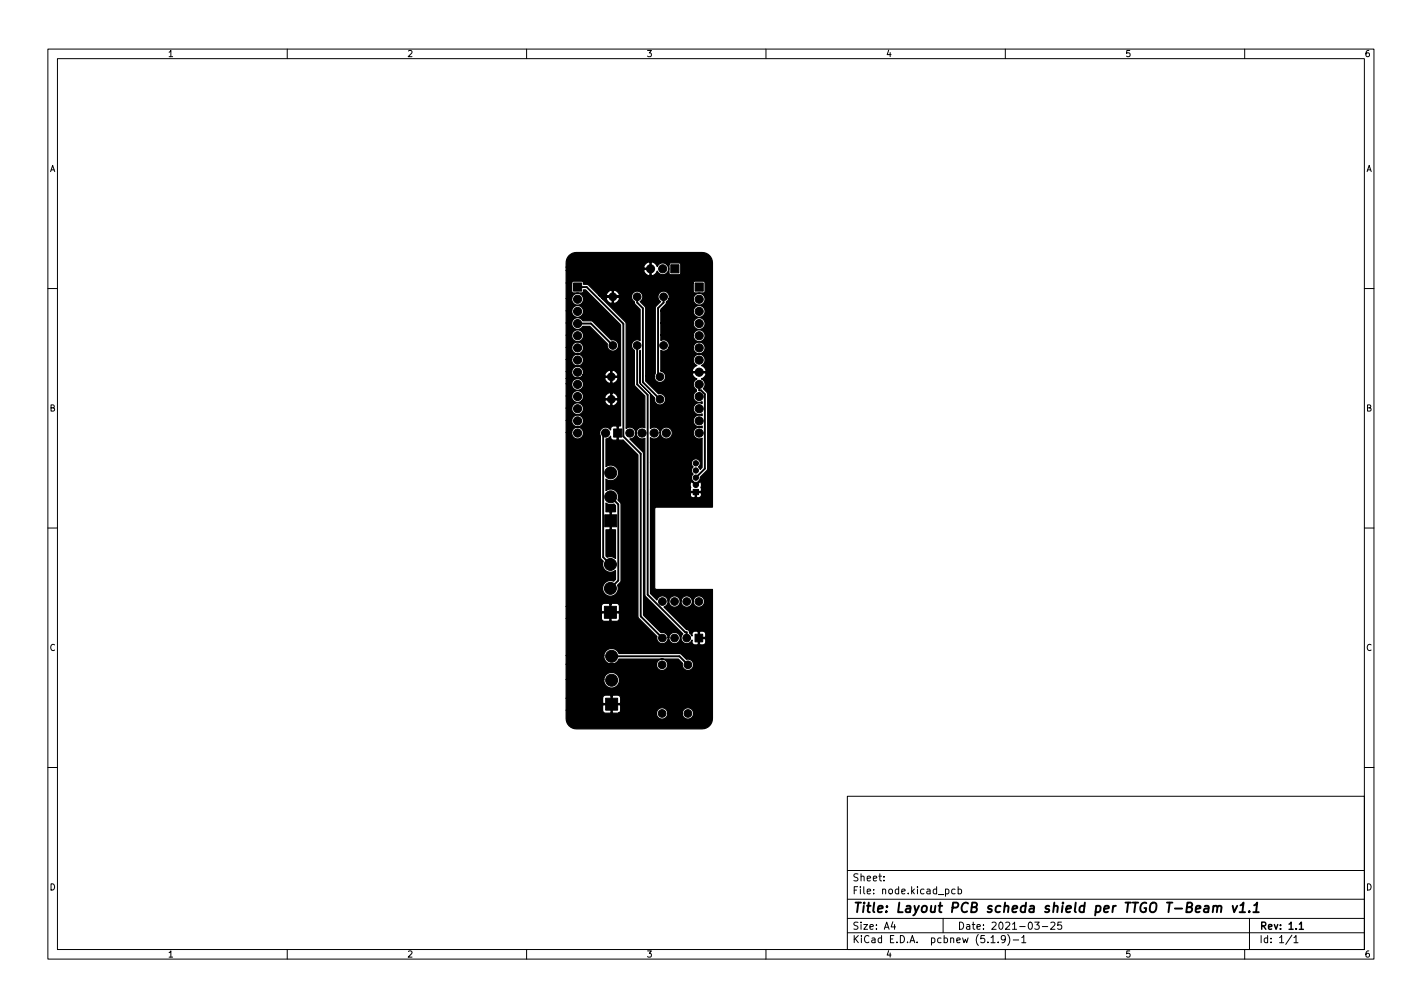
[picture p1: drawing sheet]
<svg xmlns="http://www.w3.org/2000/svg" width="297mm" height="210mm" viewBox="0 0 297 210" stroke-linecap="round" stroke-linejoin="round" font-family="sans-serif">
<defs><g id="words">
<text font-size="2.8" x="178" y="190.6">Title: Layout PCB scheda shield per TTGO T-Beam v1.1</text>
<g font-size="2.1">
<text x="178" y="184">Sheet:</text>
<text x="178" y="186.7">File: node.kicad_pcb</text>
<text x="178" y="196.9">KiCad E.D.A. pcbnew (5.1.9)-1</text>
<text x="178" y="194.1">Size: A4</text>
<text x="200" y="194.1">Date: 2021-03-25</text>
<text x="263" y="194.1">Rev: 1.1</text>
<text x="263" y="196.9">Id: 1/1</text>
</g>
<g font-size="1.8">
<text x="35" y="11.9">1</text>
<text x="85" y="11.9">2</text>
<text x="135" y="11.9">3</text>
<text x="185" y="11.9">4</text>
<text x="235" y="11.9">5</text>
<text x="285" y="11.9">6</text>
<text x="10.3" y="35.9">A</text>
<text x="285.3" y="35.9">A</text>
<text x="10.3" y="85.9">B</text>
<text x="285.3" y="85.9">B</text>
<text x="10.3" y="135.9">C</text>
<text x="285.3" y="135.9">C</text>
<text x="10.3" y="185.9">D</text>
<text x="285.3" y="185.9">D</text>
<text x="35" y="199.9">1</text>
<text x="85" y="199.9">2</text>
<text x="135" y="199.9">3</text>
<text x="185" y="199.9">4</text>
<text x="235" y="199.9">5</text>
<text x="285" y="199.9">6</text>
</g>
</g></defs>
<g fill="none" stroke="#000" stroke-width=".21">
<path d="M10 10.2h277v190.1h-277zM12 12.2h273v186.1h-273zM60 10.2v2M110 10.2v2M160 10.2v2M210 10.2v2M260 10.2v2M10 60.2h2M285 60.2h2M10 110.2h2M285 110.2h2M10 160.2h2"/>
<path d="M177 166.3h108v32h-108zM285 160.2h2M60 198.3v2M110 198.3v2M160 198.3v2M177 194.8h108M177 191.8h108M177 187.8h108M177 181.8h108M184.6 183.8v.1M184.6 183v.1M186.5 192.5l-.4 1h1"/>
<path d="M186.9 193v1M197 191.8v3M197.5 185.7l.4-.1 .3 .3-.1 .7h-.6M199.5 185.7l-.4-.1-.3 .3 .1 .7h.6M200.1 185.7l.5-.1 .3 .3-.2 .7h-.6M200.1 185.1v1.5M207 196.8h.9M208.5 196.7v.1M210 198.3v2M210 196l-.3 .3-.4-.1-.2-.2 .2-.6 .4-.1 .2 .2a.99 .99 0 0 1-.3 1.3h-.3M210.5 195.1a1.72 1.72 0 0 1 0 2.3M211.6 196.3h1.2"/>
<path d="M213.4 195.8l.5-.5v1.5M213.4 196.8h.9M216.1 192.5h1l-.5 .6 .4 .1v.7l-.2 .1-.7-.1M217.7 193.5h1.2M219.5 192.7l.6-.2 .3 .5-1 1h1M221.7 192.5h-.7l-.1 .7 .2-.1 .5 .1 .2 .2-.1 .5-.2 .1-.6-.1M260 198.3v2M261 191.8v6.5M269.9 195.3l-1.3 1.9M270.3 195.8l.4-.5v1.5M270.3 196.8h.8"/>
</g>
<path d="M271.4 193l.4-.5v1.5M271.4 194h.9" fill="none" stroke="#000" stroke-width=".3"/>
<g fill="none" stroke="#000" stroke-width=".4">
<path d="M120.6 59.9h2l7.6 7.7v23.5l3.6 3.6v34l4.6 4.5M120.6 67.6h2.8l4.6 4.5M133.1 62v1.2l1.2 1.2v15.4l3.6 3.6M133.1 72.1v8.2l2.2 2.1v41.8l7.8 7.8h.3v1.2M138.6 62v1.2l-1.1 1.1v14l.4 .4M126.5 90.4l-.5 .5v25.4l1.5 1.6M146 80.3v1.2h.4l.8 .8v15.5l-1.8 1.9M127.6 103.7l1.5 1.6v15.9l-1.6 1.7M127.8 137h14.1l1.8 1.8M128.5 127.9h-1M251.7 189.2h.7v1.3M252.5 189.6l-.7 .1a.4 .4 0 0 0-.3 .3 .4 .4 0 0 0 .2 .5l.7-.1"/>
<path d="M253.5 189.3l.3-.2 .4 .1v1.3M253.5 189.1l-.2 1.4M254.3 189.4a.5 .5 0 0 1 .8-.2l-.1 1.3M257.5 189.1l.3 1.4 .6-1.4M258.9 190.5h1.2M259.1 189l.7-.5-.3 2M261 190.3l-.1 .2M261.8 190.5h1.1M262 189l.6-.5-.2 2"/>
</g>
<g fill="#000" stroke="#000" stroke-width=".21">
<path d="M119.8 59.1h1.7v1.7h-1.7zM140.1 55.3h1.7v1.7h-1.7zM145.2 59.1h1.7v1.7h-1.7zM128.2 89.6h1.7v1.7h-1.7zM126.3 107.5h2.5v2.5h-2.5zM144.8 102.2h1.1v1.1h-1.1zM126.3 126.6h2.5v2.5h-2.5zM145.2 132.4h1.6v1.6h-1.6zM126.5 145.8h2.5v2.5h-2.5z"/>
<circle cx="135.9" cy="56.1" r=".85"/>
<circle cx="138.4" cy="56.1" r=".85"/>
<circle cx="120.6" cy="75.2" r=".85"/>
<circle cx="120.6" cy="65" r=".85"/>
<circle cx="120.6" cy="62.5" r=".85"/>
<circle cx="120.6" cy="77.7" r=".85"/>
<circle cx="120.6" cy="67.6" r=".85"/>
<circle cx="120.6" cy="72.6" r=".85"/>
<circle cx="120.6" cy="70.1" r=".85"/>
<circle cx="127.7" cy="78.7" r=".8"/>
<circle cx="128" cy="72.1" r=".8"/>
<circle cx="128" cy="62" r=".8"/>
<circle cx="133.1" cy="62" r=".8"/>
<circle cx="133.1" cy="72.1" r=".8"/>
<circle cx="137.9" cy="78.7" r=".8"/>
<circle cx="138.6" cy="72.1" r=".8"/>
<circle cx="138.6" cy="62" r=".8"/>
<circle cx="146" cy="70.1" r=".85"/>
<circle cx="146" cy="62.5" r=".85"/>
<circle cx="146" cy="72.6" r=".85"/>
<circle cx="146" cy="75.2" r=".85"/>
<circle cx="146" cy="65" r=".85"/>
<circle cx="146" cy="77.7" r=".85"/>
<circle cx="146" cy="67.6" r=".85"/>
<circle cx="120.6" cy="87.9" r=".85"/>
<circle cx="120.6" cy="85.3" r=".85"/>
<circle cx="120.6" cy="90.4" r=".85"/>
<circle cx="120.6" cy="80.3" r=".85"/>
<circle cx="120.6" cy="82.8" r=".85"/>
<circle cx="126.5" cy="90.4" r=".85"/>
<circle cx="127.6" cy="98.7" r="1.25"/>
<circle cx="127.7" cy="83.4" r=".8"/>
<circle cx="131.6" cy="90.4" r=".85"/>
<circle cx="134.1" cy="90.4" r=".85"/>
<circle cx="136.7" cy="90.4" r=".85"/>
<circle cx="137.9" cy="83.4" r=".8"/>
<circle cx="139.2" cy="90.4" r=".85"/>
<circle cx="145.4" cy="96.7" r=".55"/>
<circle cx="145.4" cy="99.7" r=".55"/>
<circle cx="145.4" cy="98.2" r=".55"/>
<circle cx="146" cy="82.8" r=".85"/>
<circle cx="146" cy="87.9" r=".85"/>
<circle cx="146" cy="85.3" r=".85"/>
<circle cx="146" cy="90.4" r=".85"/>
<circle cx="146" cy="80.3" r=".85"/>
<circle cx="127.5" cy="117.9" r="1.25"/>
<circle cx="127.6" cy="103.7" r="1.25"/>
<circle cx="145.4" cy="101.2" r=".55"/>
<circle cx="127.5" cy="122.9" r="1.25"/>
<circle cx="127.8" cy="137" r="1.25"/>
<circle cx="138.3" cy="138.8" r=".8"/>
<circle cx="138.4" cy="125.6" r=".8"/>
<circle cx="138.4" cy="133.2" r=".8"/>
<circle cx="140.9" cy="133.2" r=".8"/>
<circle cx="140.9" cy="125.6" r=".8"/>
<circle cx="143.4" cy="125.6" r=".8"/>
<circle cx="143.4" cy="133.2" r=".8"/>
<circle cx="143.7" cy="138.8" r=".8"/>
<circle cx="146" cy="125.6" r=".8"/>
<circle cx="127.8" cy="142" r="1.25"/>
<circle cx="138.3" cy="149" r=".8"/>
<circle cx="143.7" cy="149" r=".8"/>
</g>
<path d="M118.9 53.4a2.15 2.15 0 0 1 1.5-.7l26.7 .1a2.14 2.14 0 0 1 1.7 2.1v51h-11.6l-.3 .1-.1 .3v16.6l.4 .2h11.6v26.9a2.14 2.14 0 0 1-2.1 2.2l-26.7-.1a2.14 2.14 0 0 1-1.7-2.1v-1.7h7.6a.64 .64 0 0 0 .6 .6h1l.1-.1v-1.6h.3v1.6l.1 .1 9.1-.1v.3a1.19 1.19 0 0 0 1.3 1 1.19 1.19 0 0 0 1.1-1.3h3v.3a1.19 1.19 0 0 0 1.8 .9 1.19 1.19 0 0 0 0-2 1.19 1.19 0 0 0-1.8 .8h-3l-.1-.2a1.19 1.19 0 0 0-1.2-.8 1.19 1.19 0 0 0-1.1 1h-7.8l.3-.4v-1.1l-.1-.1h-3.5l-.1 .1v1h-7.6v-2.5h7.6v.9l.1 .2h1.6v-1.6h.3v1.6h1.6l.1-.2v-.9a.64 .64 0 0 0-.6-.7h-1l-.1 .2-.4-.2-1.1 .1-.3 .1-.2 .5h-7.6v-3.9h7.8a1.64 1.64 0 0 0 2.2 1.7 1.64 1.64 0 0 0 .6-2.8 1.64 1.64 0 0 0-2.7 .8l-.1 .3h-7.8v-3.2h18.8a1.19 1.19 0 0 0 1.6 1.2 1.19 1.19 0 0 0 .4-2 1.19 1.19 0 0 0-1.9 .6l-.1 .2h-18.8v-1.8h7.8a1.63 1.63 0 0 0 1.3 1.7 1.63 1.63 0 0 0 1.9-1h12.4l.9 .9a1.19 1.19 0 0 0 1 1.5 1.19 1.19 0 0 0 1.3-1.3 1.19 1.19 0 0 0-1.5-1l-1.4-1.2-12.7-.1-.1-.1a1.64 1.64 0 0 0-1.8-.9 1.64 1.64 0 0 0-1.3 1.5h-7.8v-7.8h7.3l.1 .4 .3 .2h1.2l.2-.1v-1.6h.2v1.6l.2 .1h1a.64 .64 0 0 0 .6-.6v-1l-.2-.1h-3.4l-.2 .1v1h-7.3v-2.5h7.3v1l.2 .1h1.6v-1.6h.2v1.6h1.6l.2-.1v-1.1l-.4-.5h-1.2l-.4 .1-.2-.1h-.9a.64 .64 0 0 0-.7 .6h-7.3v-36.3h1.1v.2a1.24 1.24 0 0 0 1.4 1.1 1.24 1.24 0 0 0 1.1-1.3h3.4l.1 .7v25.3l.1 .4 .5 .5-.1 .2a1.64 1.64 0 0 0 .7 1.8 1.64 1.64 0 0 0 2-.1v1.9l-.4 .4a1.64 1.64 0 0 0-2.3 1.2 1.64 1.64 0 0 0 1.8 1.9 1.64 1.64 0 0 0 1.3-2.3l.6-.7 .1-.3v-15.9l-.1-.3-.5-.6v-.2a1.64 1.64 0 0 0-.6-1.8 1.64 1.64 0 0 0-1.9 0v-2.4l.2 .2a1.64 1.64 0 0 0 2.4-1.6 1.64 1.64 0 0 0-2.6-1.2v-5.8l.5-.1 .4-.4v.2a.64 .64 0 0 0 .7 .6h.5l.2-.2v-2.6l-.2-.2h-.6a.69 .69 0 0 0-.6 .9 1.23 1.23 0 0 0-1.3-.6 1.23 1.23 0 0 0-.9 1.1h-3.4l-.1-.2a1.24 1.24 0 0 0-1.3-.9 1.24 1.24 0 0 0-1.1 1.1h-1.1v-2.5h1.1v.2a1.24 1.24 0 0 0 1.9 .9 1.24 1.24 0 0 0 0-2.1 1.24 1.24 0 0 0-1.9 1h-1.1v-2.6h1.1v.3a1.24 1.24 0 0 0 1.9 .9 1.24 1.24 0 0 0 0-2.1 1.24 1.24 0 0 0-1.9 .9h-1.1v-2.5h1.1v.2a1.23 1.23 0 0 0 .8 1.1 1.23 1.23 0 0 0 1.3-.3h4.8l.3 .6a.77 .77 0 0 0 1 .3v-1.1h.2v1.1l.2 .2 .6-.3 .3-.4 .2-.4-.1-.2h-2.6l-.1 .2h-4.8l.4-.7h4.4l.1 .2h1.2v-1.1h.2v1.1h1.2l.1-.2a1.17 1.17 0 0 0-1.5-.9 1.07 1.07 0 0 0-1.3 .9l-4.4-.1a1.24 1.24 0 0 0-1.1-1.3 1.24 1.24 0 0 0-1.4 1.1h-1.1v-2.6h1.1v.3a1.24 1.24 0 0 0 1.9 .9 1.24 1.24 0 0 0 0-2.1 1.24 1.24 0 0 0-1.9 .9h-1.1v-1.1h8l.3 .6a.77 .77 0 0 0 1 .3v-1.1h.2v1.1l.2 .2 .6-.3 .3-.4 .2-.4-.1-.2h-2.6l-.1 .2h-8v-1.4h1.1a1.24 1.24 0 0 0 .9 1.3 1.24 1.24 0 0 0 1.4-.6h4.6l.1 .2h1.2v-1.1h.2v1.1h1.2l.1-.2a1.17 1.17 0 0 0-1.5-.9 1.07 1.07 0 0 0-1.3 .9h-4.6a1.24 1.24 0 0 0-.7-1.8 1.24 1.24 0 0 0-1.6 1.1h-1.1v-2.5h1.1v.2a1.24 1.24 0 0 0 1.9 .9 1.24 1.24 0 0 0 0-2.1 1.24 1.24 0 0 0-1.9 1h-1.1v-2.6h1.1v.3a1.24 1.24 0 0 0 1.9 .9 1.24 1.24 0 0 0 0-2.1 1.24 1.24 0 0 0-1.9 .9h-1.1v-2.5h1.1v.2a1.24 1.24 0 0 0 1.9 .9 1.24 1.24 0 0 0 0-2.1 1.24 1.24 0 0 0-1.9 1h-1.1v-2.6h1.1v.3a1.24 1.24 0 0 0 1 1.1 1.24 1.24 0 0 0 1.3-.7h1.5l3.7 3.7a1.19 1.19 0 0 0 1 1.5 1.19 1.19 0 0 0 1.3-1.3 1.19 1.19 0 0 0-1.5-1l-3.9-3.9-2.1-.1a1.24 1.24 0 0 0-1.3-.7 1.24 1.24 0 0 0-1 1.1h-1.1v-2.5h1.1v.2a1.24 1.24 0 0 0 1.9 1 1.24 1.24 0 0 0 0-2.1 1.24 1.24 0 0 0-1.9 .9h-1.1v-2.5h1.1v.2a1.24 1.24 0 0 0 1.9 .9 1.24 1.24 0 0 0 0-2.1 1.24 1.24 0 0 0-1.9 1h-1.1v-3.3h1.1v1.8l.3 .2 1.9 .1 .3-.3v-.4h.4l7.3 7.3v21.1l-.4 .2v2.6l.1 .2h.8l3.2 3.1v33.8l3.9 4.1a1.19 1.19 0 0 0 1.1 1.5 1.19 1.19 0 0 0 1.2-1.3h.2v.2a1.19 1.19 0 0 0 1.8 .9 1.19 1.19 0 0 0 0-2 1.19 1.19 0 0 0-1.8 .9h-.2v-.2a1.18 1.18 0 0 0-1.5-.8l-3.6-3.6v-33.8l-.1-.4-2.7-2.7a1.23 1.23 0 0 0 1.1-1.6 1.23 1.23 0 0 0-1.9-.5v-22l-5-5.2h.8l.5 .7 .6 .4 .2-.2v-1.1h.2v1.1a.95 .95 0 0 0 1.2-1.1h-2.6l-.1 .2h-.8l-.5-.4h6.6l.1 .6 .5 .5 .1 .5 1.1 1.1v6.5a1.18 1.18 0 0 0-1.6 .4 1.18 1.18 0 0 0 .4 1.7v7.2l2.2 2.3v6.6a1.24 1.24 0 0 0-1.8 1.1 1.24 1.24 0 0 0 1.8 1.1v32.8l7.9 8-.1 .2a1.18 1.18 0 0 0 .3 1.7 1.18 1.18 0 0 0 1.8-.6 .76 .76 0 0 0 .5 1l.6 .1 .2-.2v-1.2h.2v1.2l.2 .2h.5a.64 .64 0 0 0 .6-.7v-.5l-.1-.2h-1.5l.1-1.4h.2v1.2h1.2l.1-.2v-.6l-.2-.3-.4-.2h-.5l-.2 .1-.9-.1a.64 .64 0 0 0-.7 .6l.1 .4-.6-.6-.1-.6-.5-.2-4.7-4.7 .6-.3 .2-.9h.2a1.19 1.19 0 0 0 1.2 1.3 1.19 1.19 0 0 0 1.2-1.3h.2v.2a1.19 1.19 0 0 0 1.3 1.1 1.19 1.19 0 0 0 1-1.3h.2v.2a1.19 1.19 0 0 0 1.8 .9 1.19 1.19 0 0 0 0-2 1.19 1.19 0 0 0-1.8 .9h-.2v-.2a1.19 1.19 0 0 0-1.3-.9 1.19 1.19 0 0 0-1 1.1h-.2l-.1-.2a1.19 1.19 0 0 0-1.2-.9 1.19 1.19 0 0 0-1.1 1.1h-.2v-.2a1.19 1.19 0 0 0-1.1-.9 1.19 1.19 0 0 0-1.2 .9l-1.3-1.4v-20.6h8.3v.1a.64 .64 0 0 0 1 .4v-.9h.3v.9l.1 .1a.67 .67 0 0 0 .8-.2 .67 .67 0 0 0 0-.8h-2.1l-.1 .4h-8.3v-1.1h8.3l.1 .4h2.1l.1-.1-.1-.7 .1-.6a.42 .42 0 0 0-.3-.6l-.8 .8-.9-.8a.82 .82 0 0 0-.2 1.2l-.1 .4h-8.3v-5.6h8.5l.4 .9a.93 .93 0 0 0 0 1.5 .93 .93 0 0 0-.1 1.4l.7 .7 .8-.9 .1-.6 1.5-1.6v-15.7l-.1-.3-.8-.9a1.22 1.22 0 0 0-.4-2l.8-.6 .2-.4-.1-.3h-2.7a1.04 1.04 0 0 0 .9 1.3 1.23 1.23 0 0 0-.8 1.1 1.23 1.23 0 0 0 .7 1.2v.3a1.23 1.23 0 0 0-.5 1.7 1.23 1.23 0 0 0 1.7 .5l-.1 .3a1.24 1.24 0 0 0-1.8 1.2 1.24 1.24 0 0 0 1.9 1l-.1 .4a1.24 1.24 0 0 0-1.8 1.1 1.24 1.24 0 0 0 1.9 1.1l-.1 .3a1.24 1.24 0 0 0-1.8 1.1 1.24 1.24 0 0 0 1.9 1.1v6.1l-.4 .4-.4-.5a.94 .94 0 0 0-.1-1.6 .94 .94 0 0 0-1.4 .7h-8.5v-5.2a1.24 1.24 0 0 0 1.3 .1 1.24 1.24 0 0 0 .7-1.2 1.35 1.35 0 0 0 1.7 1.3 1.26 1.26 0 0 0 .3-2.2 1.26 1.26 0 0 0-2 .9 1.24 1.24 0 0 0-2-.8v-7.2l-2.2-2.3v-6.9v6.8l3 3.2a1.19 1.19 0 0 0 1.1 1.5 1.19 1.19 0 0 0 1.2-1.3 1.19 1.19 0 0 0-1.5-1.1l-2.6-2.6v-1h1.8v.2a1.19 1.19 0 0 0 1.2 1.1 1.19 1.19 0 0 0 1.1-1.1 1.19 1.19 0 0 0-1-1.3v-.1h6.6l.1 .2h2.7a1.04 1.04 0 0 0-.9-1.3 1.23 1.23 0 0 0 .5-1.9 1.23 1.23 0 0 0-1.9 0 1.23 1.23 0 0 0 .5 1.9l-.6 .4-.4 .7h-6.6v-4.2a1.18 1.18 0 0 0 1.7-.7h5.1v.3a1.24 1.24 0 0 0 1.9 .9 1.24 1.24 0 0 0 0-2.1 1.24 1.24 0 0 0-1.9 .9h-5a1.19 1.19 0 0 0-.4-1.3 1.19 1.19 0 0 0-1.4-.1v-1.1h6.8a1.24 1.24 0 0 0 1.7 1.3 1.24 1.24 0 0 0 .4-2.1 1.24 1.24 0 0 0-2 .5l-.1 .3h-6.8v-2.6h6.8a1.24 1.24 0 0 0 1.7 1.3 1.24 1.24 0 0 0 .4-2 1.24 1.24 0 0 0-2 .5l-.1 .2h-6.8v-2.5h6.8a1.24 1.24 0 0 0 1.7 1.3 1.24 1.24 0 0 0 .4-2.1 1.24 1.24 0 0 0-2 .6l-.1 .2h-6.8v-.3l1.1-1.1 .1-.5 .5-.6h5.1v.2a1.24 1.24 0 0 0 1.9 .9 1.24 1.24 0 0 0 0-2.1 1.24 1.24 0 0 0-1.9 1l-5-.1a1.19 1.19 0 0 0-.7-1.4 1.19 1.19 0 0 0-1.5 .5 1.19 1.19 0 0 0 .4 1.6l-.9 .9-.2 .4v13.7l-.2 .6h-1.8v-14.2l-.2-.4-1-1a1.19 1.19 0 0 0 0-2 1.19 1.19 0 0 0-1.8 .9h-6.6l-.2-.3h1.5l.1 .2h1.2v-1.1h.2v1.1h1.2l.1-.2a1.15 1.15 0 0 0-1.5-.9 1.02 1.02 0 0 0-1.3 .9h-1.5l-2.2-2.1-1-.1v-.3h22.9v1.7l.2 .3 2 .1 .3-.3v-1.9l-.4-.3h-1.8l-.3 .4h-22.9l-.3-.4h-1.8l-.3 .1-.1 .3h-1.1v-2.6h16.1l.5 .7a.67 .67 0 0 0 .9 .2v-1.1h-1.2l-.2 .2h-16.1v-.7h16.1l.2 .2h1.2v-1.2h.2v2.6l.2 .2 .5-.2 .6-.8a1.23 1.23 0 0 0 1.8 .6 1.23 1.23 0 0 0 .2-1.9h.4v1.7l.2 .3 1.9 .1 .3-.2 .1-1.9-.2-.3-2-.1-.3 .4h-.4a1.22 1.22 0 0 0-2 .4 1.17 1.17 0 0 0-1.5-.9 1.08 1.08 0 0 0-1.4 1h-16.1v-.9a2.14 2.14 0 0 1 .6-1.5zM126.6 105l.8 .4 .8-.2 .4 .4v1.2l-.7 .1-.2 .1v3.5l.2 .1h.7v6l-.9-.4-.9 .2-.2-.3v-5.5h.7l.1-.1v-3.5l-.1-.1-.7-.1z" fill="#000" stroke="#000" stroke-width=".25"/>
<use href="#words"/>
</svg>
